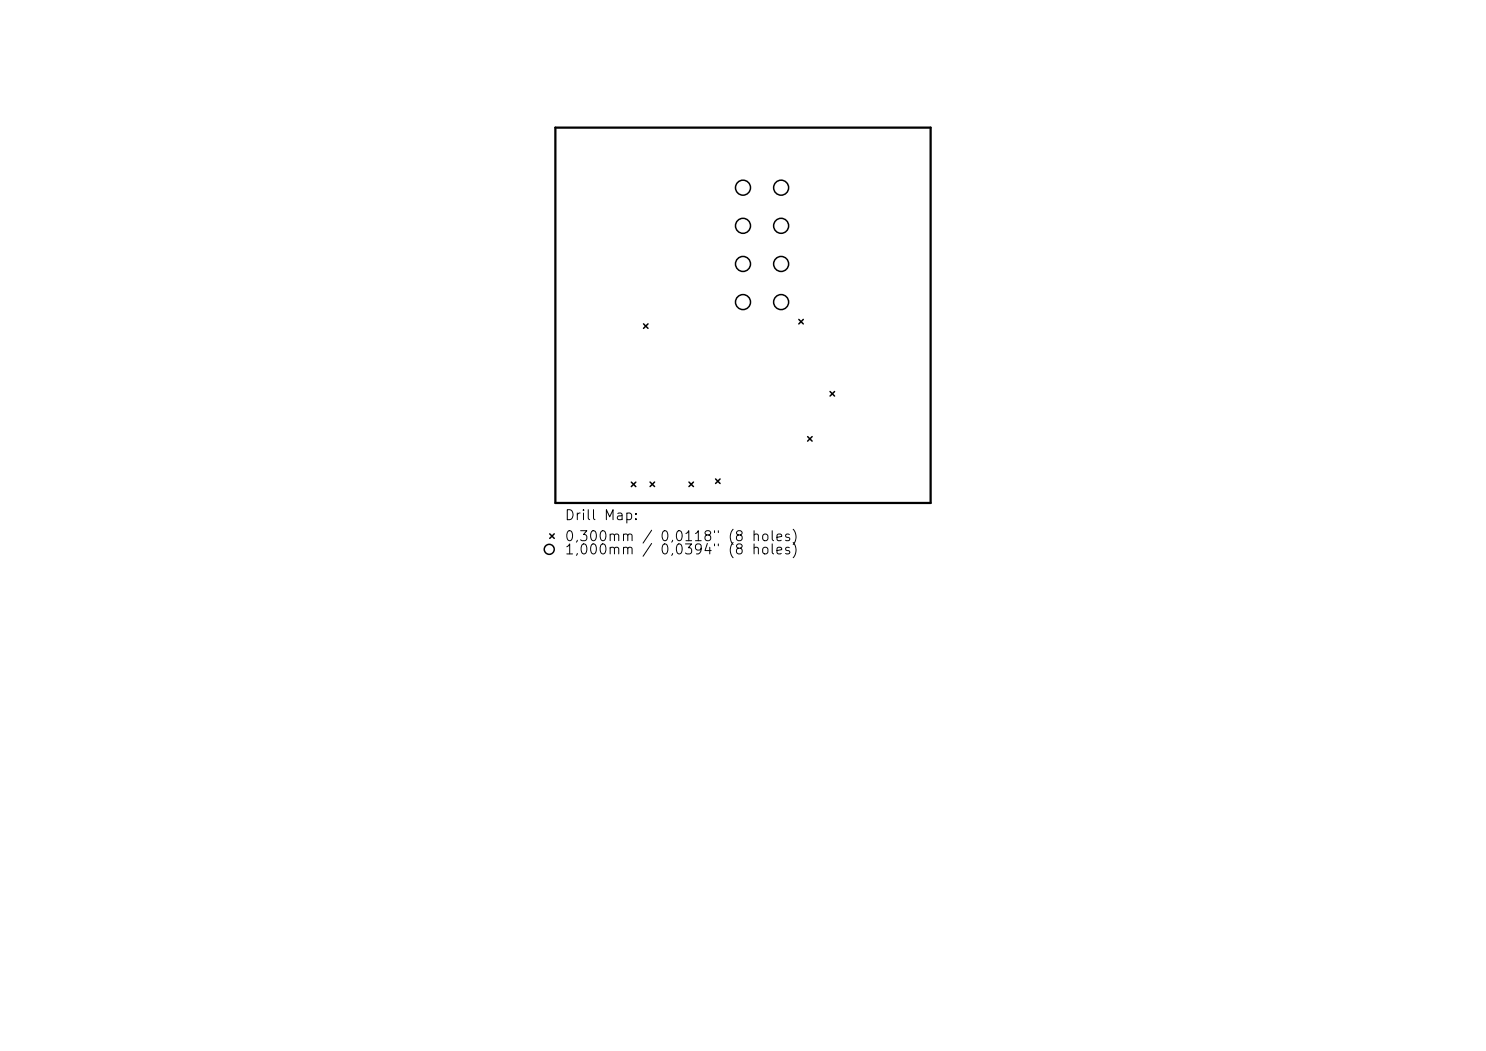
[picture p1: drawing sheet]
<svg xmlns="http://www.w3.org/2000/svg" width="297mm" height="210mm" viewBox="0 0 297 210" stroke-linecap="round" stroke-linejoin="round" font-family="sans-serif">
<defs><g id="words">
<g font-size="2">
<text x="112.7" y="104.4">Drill Map:</text>
<text x="112.7" y="108.6">0,300mm / 0,0118&quot; (8 holes)</text>
<text x="112.7" y="111.3">1,000mm</text>
<text x="131.8" y="111.3">0,0394&quot;</text>
</g>
</g></defs>
<path d="M111 25.5h75v75h-75z" fill="none" stroke="#000" stroke-width=".45"/>
<g fill="none" stroke="#000" stroke-width=".3">
<path d="M128.6 64.7l.9 .9M129.5 64.7l-.9 .9M159.7 63.8l.9 .9M160.6 63.8l-.9 .9M165.9 78.2l.9 .9M166.8 78.2l-.9 .9M126.2 96.3l.9 .9M127.1 96.3l-.9 .9M129.9 96.3l.9 .9M130.8 96.3l-.9 .9M137.7 96.3l.9 .9M138.6 96.3l-.9 .9"/>
<path d="M143 95.7l.9 .9M143.9 95.7l-.9 .9M161.4 87.2l.9 .9M162.3 87.2l-.9 .9M109.9 106.7l.9 .9M110.8 106.7l-.9 .9"/>
<circle cx="148.5" cy="37.5" r="1.5"/>
<circle cx="156.1" cy="37.5" r="1.5"/>
<circle cx="148.5" cy="52.7" r="1.5"/>
<circle cx="148.5" cy="45.1" r="1.5"/>
<circle cx="156.1" cy="45.1" r="1.5"/>
<circle cx="156.1" cy="52.7" r="1.5"/>
<circle cx="148.5" cy="60.4" r="1.5"/>
<circle cx="156.1" cy="60.4" r="1.5"/>
<circle cx="109.8" cy="109.8" r="1"/>
</g>
<use href="#words"/>
</svg>
